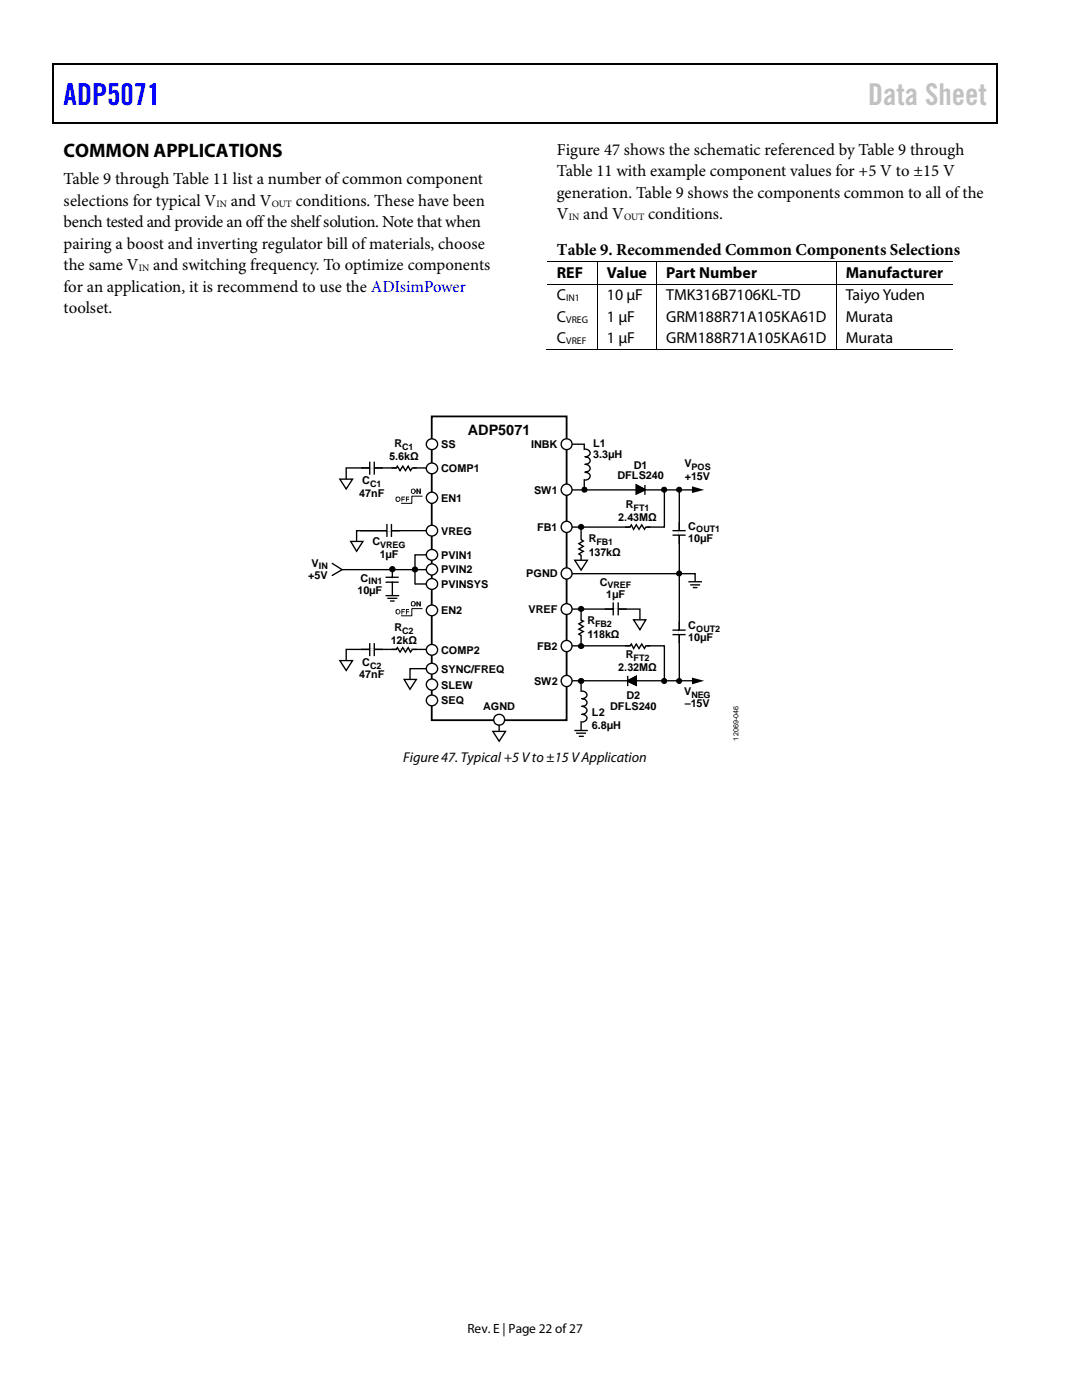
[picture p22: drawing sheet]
<svg xmlns="http://www.w3.org/2000/svg" width="216mm" height="279mm" viewBox="0 0 216 279" stroke-linecap="round" stroke-linejoin="round" font-family="sans-serif">
<defs><g id="words">
<text font-size="6" fill="#00f" x="12.7" y="21">ADP5071</text>
<text font-size="6" fill="#c1c1c1" x="173.2" y="21">Data Sheet</text>
<text font-size="3.9" x="12.7" y="31.3">COMMON APPLICATIONS</text>
<g font-size="3.3">
<text x="111.1" y="30.9">Figure 47 shows the schematic referenced by Table 9 through</text>
<text x="111.1" y="35.2">Table 11 with example component values for +5 V to ±15 V</text>
<text x="12.7" y="36.8">Table 9 through Table 11 list a number of common component</text>
<text x="12.7" y="41.1">selections for typical V</text>
<text x="46.1" y="41.1">and V</text>
<text x="59" y="41.1">conditions. These have been</text>
<text x="111.1" y="39.5">generation. Table 9 shows the components common to all of the</text>
<text x="12.7" y="45.4">bench tested and provide an off the shelf solution. Note that when</text>
<text x="111.1" y="43.8">V</text>
<text x="116.4" y="43.8">and V</text>
<text x="129.3" y="43.8">conditions.</text>
<text x="12.7" y="49.7">pairing a boost and inverting regulator bill of materials, choose</text>
<text x="12.7" y="53.9">the same V</text>
<text x="30.6" y="53.9">and switching frequency. To optimize components</text>
<text x="111.1" y="50.9">Table 9. Recommended Common Components Selections</text>
<text x="12.7" y="58.2">for an application, it is recommend to use the ADIsimPower</text>
<text x="12.7" y="62.5">toolset.</text>
</g>
<g font-size="3.2">
<text x="111.1" y="55.5">REF</text>
<text x="111.1" y="59.9">C</text>
<text x="121.1" y="55.5">Value</text>
<text x="121.1" y="59.9">10 µF</text>
<text x="132.9" y="55.5">Part Number</text>
<text x="132.9" y="59.9">TMK316B7106KL-TD</text>
<text x="168.8" y="55.5">Manufacturer</text>
<text x="168.8" y="59.9">Taiyo Yuden</text>
<text x="111.1" y="64.2">C</text>
<text x="121.1" y="64.2">1 µF</text>
<text x="132.9" y="64.2">GRM188R71A105KA61D</text>
<text x="168.8" y="64.2">Murata</text>
<text x="111.1" y="68.5">C</text>
<text x="121.1" y="68.5">1 μF</text>
<text x="132.9" y="68.5">GRM188R71A105KA61D</text>
<text x="168.8" y="68.5">Murata</text>
</g>
<text font-size="2.9" x="93.4" y="86.8">ADP5071</text>
<text font-size="2.8" x="80.5" y="152.1">Figure 47. Typical +5 V to ±15 V Application</text>
<text font-size="2.7" x="93.3" y="266">Rev. E | Page 22 of27</text>
<g font-size="2.1">
<text x="78.7" y="89.2">R</text>
<text x="88" y="89.5">SS</text>
<text x="106" y="89.5">INBK</text>
<text x="118.4" y="89.2">L1</text>
<text x="77.7" y="91.7">5.6kΩ</text>
<text x="88" y="94.3">COMP1</text>
<text x="118.4" y="91.4">3.3µH</text>
<text x="123.2" y="95.7">DFLS240</text>
<text x="126.5" y="93.5">D1</text>
<text x="136.6" y="93.2">V</text>
<text x="136.6" y="95.7">+15V</text>
<text x="71.7" y="99.2">47nF</text>
<text x="72.3" y="96.7">C</text>
<text x="88" y="100.1">EN1</text>
<text x="106.6" y="98.5">SW1</text>
<text x="124.9" y="101.5">R</text>
<text x="88" y="106.7">VREG</text>
<text x="107.2" y="106">FB1</text>
<text x="123.4" y="104">2.43MΩ</text>
<text x="137.3" y="105.7">C</text>
<text x="62.1" y="113.1">V</text>
<text x="74.3" y="108.8">C</text>
<text x="75.8" y="111.3">1µF</text>
<text x="88" y="111.5">PVIN1</text>
<text x="117.5" y="108.3">R</text>
<text x="117.5" y="110.9">137kΩ</text>
<text x="137.3" y="108.2">10µF</text>
<text x="61.5" y="115.6">+5V</text>
<text x="71.3" y="118.6">10µF</text>
<text x="71.9" y="116.1">C</text>
<text x="88" y="114.4">PVIN2</text>
<text x="88" y="117.3">PVINSYS</text>
<text x="105" y="115.3">PGND</text>
<text x="119.7" y="116.9">C</text>
<text x="121" y="119.4">1µF</text>
<text x="78.7" y="126">R</text>
<text x="88" y="122.6">EN2</text>
<text x="105.5" y="122.4">VREF</text>
<text x="117.2" y="124.6">R</text>
<text x="137.3" y="125.5">C</text>
<text x="78" y="128.5">12kΩ</text>
<text x="88" y="130.5">COMP2</text>
<text x="107.2" y="129.7">FB2</text>
<text x="117.2" y="127.3">118kΩ</text>
<text x="124.9" y="131.4">R</text>
<text x="137.3" y="128">10µF</text>
<text x="71.7" y="135.4">47nF</text>
<text x="72.3" y="132.9">C</text>
<text x="88" y="134.3">SYNC/FREQ</text>
<text x="88" y="137.4">SLEW</text>
<text x="106.6" y="136.7">SW2</text>
<text x="123.4" y="133.9">2.32MΩ</text>
<text x="88" y="140.6">SEQ</text>
<text x="96.4" y="141.7">AGND</text>
<text x="118.1" y="143">L2</text>
<text x="121.8" y="141.7">DFLS240</text>
<text x="125" y="139.6">D2</text>
<text x="136.5" y="138.7">V</text>
<text x="136.7" y="141.2">–15V</text>
<text x="118.1" y="145.5">6.8µH</text>
</g>
<g font-size="1.9">
<text x="43.2" y="41.2">IN</text>
<text x="54.2" y="41.2">OUT</text>
<text x="113.5" y="43.9">IN</text>
<text x="124.5" y="43.9">OUT</text>
<text x="27.7" y="54.1">IN</text>
<text x="113" y="60.1">IN1</text>
<text x="113" y="64.4">VREG</text>
<text x="113" y="68.7">VREF</text>
</g>
<g font-size="1.8">
<text x="80.3" y="89.8">C1</text>
<text x="138" y="93.7">POS</text>
<text x="73.8" y="97.2">C1</text>
<text x="126.4" y="102">FT1</text>
<text x="138.9" y="106.2">OUT1</text>
<text x="63.6" y="113.6">IN</text>
<text x="75.9" y="109.3">VREG</text>
<text x="119" y="108.8">FB1</text>
<text x="73.5" y="116.6">IN1</text>
<text x="121.2" y="117.4">VREF</text>
<text x="118.8" y="125.2">FB2</text>
<text x="80.3" y="126.5">C2</text>
<text x="126.4" y="132">FT2</text>
<text x="138.9" y="126">OUT2</text>
<text x="73.8" y="133.4">C2</text>
<text x="138" y="139.2">NEG</text>
</g>
<text font-size="1.4" x="147.4" y="147.8" transform="rotate(-90 147.4 147.8)">12069-046</text>
</g></defs>
<g fill="#000">
<path d="M10.5 12.7h.3v1h-.3zM10.5 12.7h.3v.3h-.3zM133.3 12.7h.3v.3h-.3zM198.8 12.7h.2v1h-.2zM198.8 12.7h.2v.3h-.2zM10.5 24.4h.3v.2h-.3zM133.1 24.4h.2v.2h-.2zM198.8 24.4h.2v.2h-.2zM119.1 52.1h.2v.1h-.2zM119.1 56.6h.2v.2h-.2zM130.9 52.1h.2v.1h-.2zM130.9 56.6h.2v.2h-.2z"/>
<path d="M166.8 52.1h.2v.1h-.2zM166.8 56.6h.2v.2h-.2zM119.1 69.7h.2v.1h-.2zM130.9 69.7h.2v.1h-.2zM166.8 69.7h.2v.1h-.2z"/>
</g>
<path d="M10.7 13.7v10.7M10.8 12.8h122.5M133.6 12.8h65.2M198.9 13.7v10.7M10.8 24.5h188" fill="none" stroke="#000" stroke-width=".25"/>
<g fill="none" stroke="#000" stroke-width=".2">
<path d="M109.2 52.2h9.9M109.2 56.7h9.9M119.2 52.2v4.4M119.2 56.8v12.9M119.3 52.2h11.6M119.3 56.7h11.6M131 52.2v4.4M131 56.8v12.9M131.1 52.2h35.7M131.1 56.7h35.7M166.9 52.2v4.4M166.9 56.8v12.9"/>
<path d="M167 52.2h23.1M167 56.7h23.1M109 69.8h10.1M119.3 69.8h11.6M131.1 69.8h35.7M167 69.8h23.1"/>
</g>
<path d="M86.1 83.1h27v60.6h-27z" fill="none" stroke="#000" stroke-width=".36"/>
<circle cx="86.2" cy="88.6" r="1.1" fill="#fff"/>
<circle cx="86.2" cy="88.6" r="1.1" fill="none" stroke="#000" stroke-width=".27"/>
<circle cx="113.1" cy="88.6" r="1.09" fill="#fff"/>
<circle cx="113.1" cy="88.6" r="1.09" fill="none" stroke="#000" stroke-width=".27"/>
<circle cx="113" cy="97.7" r="1.1" fill="#fff"/>
<circle cx="113" cy="97.7" r="1.1" fill="none" stroke="#000" stroke-width=".27"/>
<circle cx="86.2" cy="93.5" r="1.1" fill="#fff"/>
<g fill="none" stroke="#000" stroke-width=".27">
<path d="M85.1 93.4h-16v2.4"/>
<circle cx="86.2" cy="93.5" r="1.1"/>
</g>
<path d="M79.3 93.2h3.2l-.1 .5h-3.3z" fill="#fff"/>
<path d="M72.1 93.4h1.7M73.8 92.1v2.6M74.7 93.4h1.7M74.7 92.1v2.6M78.1 93.4h1l.2-.4 .5 .9 .6-.9 .5 .9 .6-.9 .4 .9 .4-.5h.9" fill="none" stroke="#000" stroke-width=".27"/>
<path d="M73.7 93.4h1" fill="none" stroke="#fff" stroke-width=".36"/>
<path d="M67.8 95.6h2.5l-1.2 2z" fill="#fff"/>
<path d="M67.8 95.6h2.5l-1.2 2z" fill="none" stroke="#000" stroke-width=".27"/>
<circle cx="86.2" cy="129.7" r="1.1" fill="#fff"/>
<g fill="none" stroke="#000" stroke-width=".27">
<path d="M85.1 129.6h-16v2.4"/>
<circle cx="86.2" cy="129.7" r="1.1"/>
</g>
<path d="M79.3 129.4h3.2l-.1 .5h-3.3z" fill="#fff"/>
<path d="M72.1 129.6h1.7M73.8 128.4v2.5M74.7 129.6h1.7M74.7 128.4v2.5M78.1 129.6h1l.2-.4 .5 .9 .6-.9 .5 .9 .6-.9 .4 .9 .4-.5h.9" fill="none" stroke="#000" stroke-width=".27"/>
<path d="M73.7 129.6h1" fill="none" stroke="#fff" stroke-width=".36"/>
<path d="M67.8 131.8h2.5l-1.2 2z" fill="#fff"/>
<path d="M67.8 131.8h2.5l-1.2 2zM86.1 133.4h-4.3v2.5" fill="none" stroke="#000" stroke-width=".27"/>
<path d="M80.6 135.6h2.5l-1.3 2z" fill="#fff"/>
<path d="M71.9 105.9h5.3M77.2 104.6v2.6M78.1 105.9h1.7M78.1 104.6v2.6M85.1 105.9h-13.9v2.3M80.6 135.6h2.5l-1.3 2z" fill="none" stroke="#000" stroke-width=".27"/>
<path d="M77.2 105.9h.9" fill="none" stroke="#fff" stroke-width=".36"/>
<circle cx="86.2" cy="105.9" r="1.1" fill="#fff"/>
<circle cx="86.2" cy="105.9" r="1.1" fill="none" stroke="#000" stroke-width=".27"/>
<path d="M70 108.1h2.4l-1.2 1.9z" fill="#fff"/>
<path d="M70 108.1h2.4l-1.2 1.9zM114.1 121.6h13.6v2.4" fill="none" stroke="#000" stroke-width=".27"/>
<path d="M126.4 123.7h2.5l-1.2 2z" fill="#fff"/>
<path d="M126.4 123.7h2.5l-1.2 2z" fill="none" stroke="#000" stroke-width=".27"/>
<circle cx="86.2" cy="99.3" r="1.12" fill="#fff"/>
<circle cx="86.2" cy="99.3" r="1.12" fill="none" stroke="#000" stroke-width=".27"/>
<path d="M84.3 99h-2.1v1.5h-2.1" fill="none" stroke="#000" stroke-width=".2"/>
<g fill="#000">
<path d="M83.1 97.5h.2l.4 .7v-.7h.3v1.1h-.3l-.4-.7v.7h-.2zM80.1 99.1h.7v.2h-.5v.3h.4v.1h-.4v.4h-.2zM81 99.1h.6v.2h-.4v.3h.4v.1h-.4v.4h-.2z"/>
<path d="M78.9 99.6a.5 .5 0 0 1 1 0 .5 .5 0 0 1-1 0zM79.1 99.6a.35 .35 0 0 0 .7 0 .35 .35 0 0 0-.7 0z"/>
<path d="M82 98a.5 .5 0 0 1 1 0 .5 .5 0 0 1-1 0zM82.3 97.7a.33 .33 0 0 0-.1 .5 .33 .33 0 0 0 .5 0l-.1-.5z"/>
</g>
<circle cx="86.2" cy="133.4" r="1.1" fill="#fff"/>
<circle cx="86.2" cy="133.4" r="1.1" fill="none" stroke="#000" stroke-width=".27"/>
<circle cx="86.2" cy="136.6" r="1.12" fill="#fff"/>
<circle cx="86.2" cy="136.6" r="1.12" fill="none" stroke="#000" stroke-width=".27"/>
<circle cx="86.2" cy="139.8" r="1.1" fill="#fff"/>
<circle cx="86.2" cy="139.8" r="1.1" fill="none" stroke="#000" stroke-width=".27"/>
<circle cx="86.2" cy="121.8" r="1.1" fill="#fff"/>
<circle cx="86.2" cy="121.8" r="1.1" fill="none" stroke="#000" stroke-width=".27"/>
<path d="M84.3 121.5h-2.1v1.4h-2.1" fill="none" stroke="#000" stroke-width=".2"/>
<g fill="#000">
<path d="M80.1 121.6h.7v.1h-.5v.3h.4v.2h-.4v.4h-.2zM81 121.6h.6v.1h-.4v.3h.4v.2h-.4v.4h-.2zM83.1 120h.2l.4 .7v-.7h.3v1h-.3l-.4-.6v.6h-.2z"/>
<path d="M78.9 122.1a.5 .5 0 0 1 1 0 .5 .5 0 0 1-1 0zM79.1 122.1a.35 .35 0 0 0 .7 0 .35 .35 0 0 0-.7 0z"/>
<path d="M82 120.2a.53 .53 0 0 1 .8-.1 .53 .53 0 0 1 0 .8 .53 .53 0 0 1-.8-.1zM82.3 120.2l-.1 .5 .2 .1a.34 .34 0 0 0 .3-.4 .34 .34 0 0 0-.4-.2z"/>
</g>
<circle cx="99.6" cy="143.6" r="1.09" fill="#fff"/>
<circle cx="99.6" cy="143.6" r="1.09" fill="none" stroke="#000" stroke-width=".27"/>
<path d="M99.6 144.6v1.3z" fill="#fff"/>
<path d="M99.6 144.6v1.3" fill="none" stroke="#000" stroke-width=".27"/>
<path d="M98.3 146h2.6l-1.3 1.9z" fill="#fff"/>
<path d="M114.1 114.5h24.6v1.6M137.4 116.1h2.7M137.7 116.7h2M138.3 117.3h.9M98.3 146h2.6l-1.3 1.9z" fill="none" stroke="#000" stroke-width=".27"/>
<path d="M66.3 112.4l2 1.3-2 1.1z" fill="#fff"/>
<path d="M66.3 112.4l2 1.3-2 1.1" fill="none" stroke="#000" stroke-width=".27"/>
<circle cx="86.2" cy="110.7" r="1.1" fill="#fff"/>
<g fill="none" stroke="#000" stroke-width=".27">
<path d="M85.1 110.7h-2.3v5.9"/>
<circle cx="86.2" cy="110.7" r="1.1"/>
</g>
<circle cx="86.2" cy="113.6" r="1.12" fill="#fff"/>
<g fill="none" stroke="#000" stroke-width=".27">
<path d="M68.2 113.7h16.9"/>
<circle cx="86.2" cy="113.6" r="1.12"/>
</g>
<circle cx="86.2" cy="116.5" r="1.1" fill="#fff"/>
<g fill="none" stroke="#000" stroke-width=".27">
<path d="M114.1 97.8h24.4M76.9 118.9h2.7M76.9 116.2h2.7M76.9 115.2h2.7M77.3 119.4h2M77.8 119.9h.9M78.3 114v1.4M78.3 116.1v2.8M82.8 116.5h2.3"/>
<circle cx="86.2" cy="116.5" r="1.1"/>
</g>
<g fill="#000">
<path d="M138.1 97.1l2.4 .7-2.4 .6z"/>
<circle cx="78.3" cy="113.6" r=".53"/>
<circle cx="82.8" cy="113.6" r=".52"/>
</g>
<g fill="none" stroke="#000" stroke-width=".2">
<circle cx="78.3" cy="113.6" r=".53"/>
<circle cx="82.8" cy="113.6" r=".52"/>
</g>
<circle cx="113" cy="105.2" r="1.1" fill="#fff"/>
<g fill="none" stroke="#000" stroke-width=".27">
<path d="M114.1 88.6h2.5v1.2M116.6 95.6v2.2M116.8 94.3a.79 .79 0 0 1 1 .7 .79 .79 0 0 1-1 .8M116.8 89.6a.79 .79 0 0 1 1 .8 .79 .79 0 0 1-1 .8 .79 .79 0 0 1 1 .7 .79 .79 0 0 1-1 .8 .79 .79 0 0 1 1 .7 .79 .79 0 0 1-1 .8M127 96.8l1.7 1-1.7 .8zM128.7 96.8v2M132.6 97.8v7.4h-18.5M115.9 104.8v2.9l.5 .3-.9 .5 .9 .5-.9 .6 .9 .4-.9 .6 .4 .2v1.3M115.9 135.9v2.2M116.1 137.9a.79 .79 0 0 1 1 .8 .79 .79 0 0 1-1 .7 .79 .79 0 0 1 1 .8 .79 .79 0 0 1-1 .8 .82 .82 0 0 1 1 .8 .82 .82 0 0 1-1 .8 .79 .79 0 0 1 1 .7 .79 .79 0 0 1-1 .8M114.6 145.8h2.7M115 146.3h1.9"/>
<path d="M115.5 146.9h1M115.9 143.9v2"/>
<circle cx="113" cy="105.2" r="1.1"/>
</g>
<g fill="#000">
<circle cx="116.6" cy="97.7" r=".51"/>
<circle cx="132.5" cy="97.7" r=".5"/>
<circle cx="116" cy="105.2" r=".51"/>
</g>
<g fill="none" stroke="#000" stroke-width=".2">
<circle cx="116.6" cy="97.7" r=".51"/>
<circle cx="132.5" cy="97.7" r=".5"/>
<circle cx="116" cy="105.2" r=".51"/>
</g>
<path d="M127 96.8l1.7 1-1.7 .8z" fill-rule="evenodd" fill="#000"/>
<path d="M114.7 111.8h2.5l-1.3 2z" fill="#fff"/>
<path d="M114.7 111.8h2.5l-1.3 2z" fill="none" stroke="#000" stroke-width=".27"/>
<path d="M125.9 104.9h3.2l-.1 .5h-3.2z" fill="#fff"/>
<path d="M124.7 105.2h1l.3-.5 .4 .9 .6-.9 .5 .9 .6-.9 .5 .9 .3-.4h.9" fill="none" stroke="#000" stroke-width=".27"/>
<circle cx="113" cy="135.9" r="1.1" fill="#fff"/>
<g fill="none" stroke="#000" stroke-width=".27">
<path d="M114.1 135.9h24.4"/>
<circle cx="113" cy="135.9" r="1.1"/>
</g>
<path d="M138.1 135.2l2.4 .7-2.4 .7z" fill="#000"/>
<circle cx="113" cy="114.5" r="1.1" fill="#fff"/>
<g fill="none" stroke="#000" stroke-width=".27">
<path d="M135.5 98.1v37.8"/>
<circle cx="113" cy="114.5" r="1.1"/>
</g>
<circle cx="113" cy="128.9" r="1.1" fill="#fff"/>
<circle cx="113" cy="128.9" r="1.1" fill="none" stroke="#000" stroke-width=".27"/>
<circle cx="113.1" cy="121.5" r="1.09" fill="#fff"/>
<g fill="none" stroke="#000" stroke-width=".27">
<path d="M134.2 106.8h2.6M134.2 105.9h2.6M135.5 104.2v1.7M135.5 106.9v1.7M114.1 128.9h18.5v7.1M115.9 121.2v2.6l.5 .2-.9 .5 .9 .5-.9 .6 .9 .4-.9 .6 .4 .2v2.1M120.6 121.6h1.8M122.4 120.2v2.6M123.4 121.6h1.7M123.4 120.2v2.6M125.3 134.9v2M125.3 135.9l1.7-.9v1.8z"/>
<path d="M134.2 126.7h2.6M134.2 125.8h2.6M135.5 124.1v1.7M135.5 126.7v1.7"/>
<circle cx="113.1" cy="121.5" r="1.09"/>
</g>
<g fill="#000">
<circle cx="135.5" cy="97.7" r=".49"/>
<circle cx="135.5" cy="114.4" r=".49"/>
<circle cx="116" cy="135.9" r=".52"/>
<circle cx="116" cy="121.5" r=".51"/>
<circle cx="116" cy="128.9" r=".51"/>
<circle cx="132.5" cy="135.9" r=".5"/>
<circle cx="135.5" cy="135.9" r=".49"/>
</g>
<g fill="none" stroke="#000" stroke-width=".2">
<circle cx="135.5" cy="97.7" r=".49"/>
<circle cx="135.5" cy="114.4" r=".49"/>
<circle cx="116" cy="135.9" r=".52"/>
<circle cx="116" cy="121.5" r=".51"/>
<circle cx="116" cy="128.9" r=".51"/>
<circle cx="132.5" cy="135.9" r=".5"/>
<circle cx="135.5" cy="135.9" r=".49"/>
</g>
<path d="M125.3 135.9l1.7-.9v1.8z" fill-rule="evenodd" fill="#000"/>
<path d="M135.5 105.9v1M122.4 121.6h1M135.5 125.8v.9" fill="none" stroke="#fff" stroke-width=".36"/>
<path d="M125.9 128.7h3.2l-.1 .5h-3.2z" fill="#fff"/>
<path d="M124.7 128.9h1l.3-.4 .4 .9 .6-.9 .5 .9 .6-.9 .5 .9 .3-.5h.9" fill="none" stroke="#000" stroke-width=".27"/>
<use href="#words"/>
</svg>
